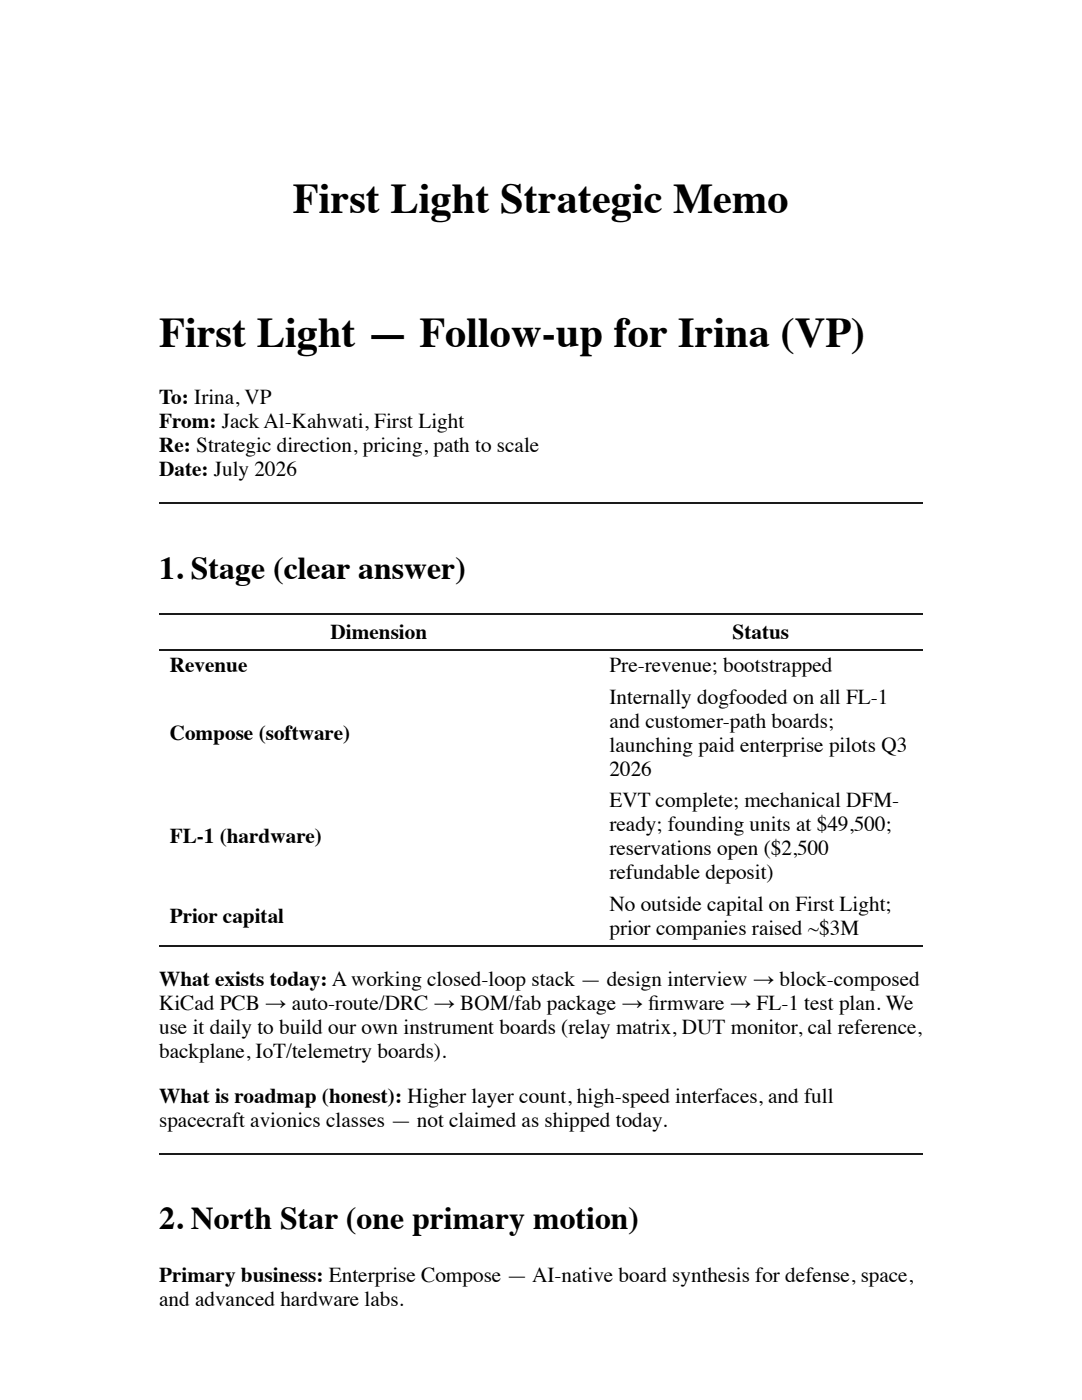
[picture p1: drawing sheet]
<svg xmlns="http://www.w3.org/2000/svg" width="216mm" height="279mm" viewBox="0 0 216 279" stroke-linecap="round" stroke-linejoin="round" font-family="sans-serif">
<defs><g id="words">
<g font-size="8.5">
<text x="58.5" y="42.6">First Light Strategic Memo</text>
<text x="31.7" y="69.3">First Light — Follow-up for Irina (VP)</text>
</g>
<g font-size="6.3">
<text x="31.7" y="115.6">1. Stage (clear answer)</text>
<text x="31.7" y="245.3">2. North Star (one primary motion)</text>
</g>
<g font-size="4.2">
<text x="31.7" y="80.7">To: Irina, VP</text>
<text x="31.7" y="85.5">From: Jack Al-Kahwati, First Light</text>
<text x="31.7" y="90.2">Re: Strategic direction, pricing, path to scale</text>
<text x="31.7" y="95">Date: July 2026</text>
<text x="66" y="127.5">Dimension</text>
<text x="146.2" y="127.5">Status</text>
<text x="33.9" y="134.1">Revenue</text>
<text x="121.6" y="134.1">Pre-revenue; bootstrapped</text>
<text x="121.6" y="140.5">Internally dogfooded on all FL-1</text>
<text x="33.9" y="147.6">Compose (software)</text>
<text x="121.6" y="145.3">and customer-path boards;</text>
<text x="121.6" y="150">launching paid enterprise pilots Q3</text>
<text x="121.6" y="154.8">2026</text>
<text x="121.6" y="161.1">EVT complete; mechanical DFM-</text>
<text x="121.6" y="165.9">ready; founding units at $49,500;</text>
<text x="33.9" y="168.3">FL-1 (hardware)</text>
<text x="121.6" y="170.7">reservations open ($2,500</text>
<text x="121.6" y="175.4">refundable deposit)</text>
<text x="33.9" y="184.1">Prior capital</text>
<text x="121.6" y="181.8">No outside capital on First Light;</text>
<text x="121.6" y="186.5">prior companies raised ~$3M</text>
<text x="31.7" y="196.8">What exists today: A working closed-loop stack — design interview → block-composed</text>
<text x="31.7" y="201.6">KiCad PCB → auto-route/DRC → BOM/fab package → fi rmware → FL-1 test plan. We</text>
<text x="31.7" y="206.4">use it daily to build our own instrument boards (relay matrix, DUT monitor, cal reference,</text>
<text x="31.7" y="211.1">backplane, IoT/telemetry boards).</text>
<text x="31.7" y="220.1">What is roadmap (honest): Higher layer count, high-speed interfaces, and full</text>
<text x="31.7" y="224.9">spacecraft avionics classes — not claimed as shipped today.</text>
<text x="31.7" y="255.9">Primary business: Enterprise Compose — AI-native board synthesis for defense, space,</text>
<text x="31.7" y="260.6">and advanced hardware labs.</text>
</g>
</g></defs>
<path d="M31.7 100.4h152.4M31.7 122.6h152.4M31.7 129.8h152.4M31.7 188.8h152.4M31.7 230.3h152.4" fill="none" stroke="#1a1a1a" stroke-width=".26"/>
<use href="#words"/>
</svg>
